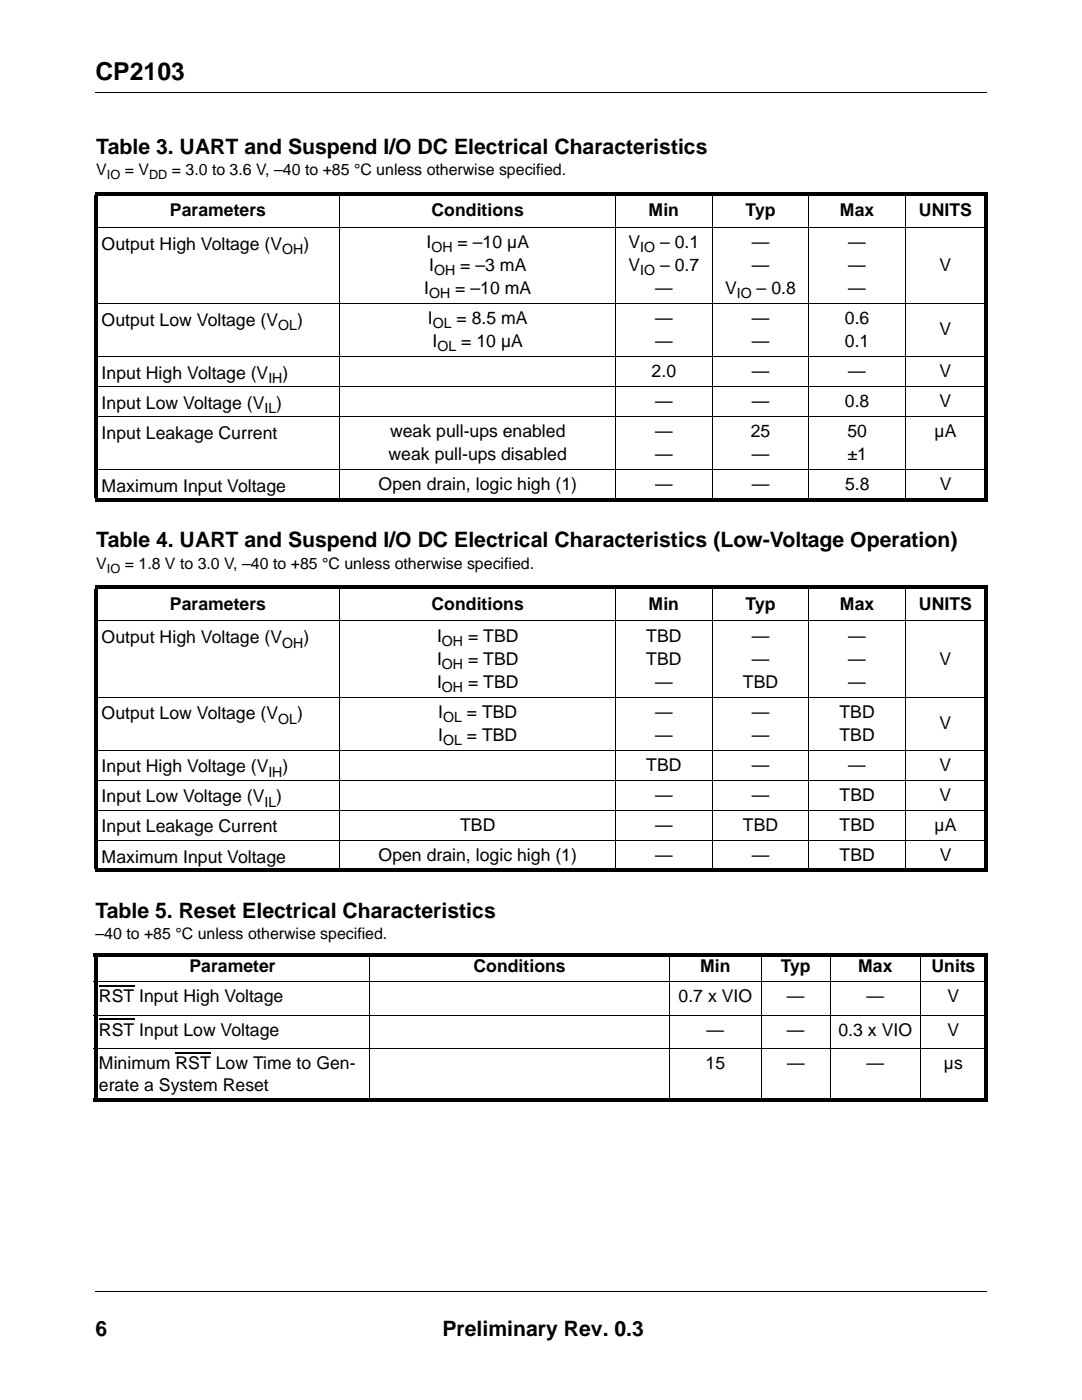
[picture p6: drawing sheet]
<svg xmlns="http://www.w3.org/2000/svg" width="216mm" height="279mm" viewBox="0 0 216 279" stroke-linecap="round" stroke-linejoin="round" font-family="sans-serif">
<defs><g id="words">
<text font-size="4.9" x="19" y="16">CP2103</text>
<g font-size="4.2">
<text x="19.2" y="30.7">Table 3. UART and Suspend I/O DC Electrical Characteristics</text>
<text x="19.2" y="109.2">Table 4. UART and Suspend I/O DC Electrical Characteristics (Low-Voltage Operation)</text>
<text x="19" y="183.2">Table 5. Reset Electrical Characteristics</text>
<text x="19" y="266.7">6</text>
<text x="88.3" y="266.7">Preliminary Rev. 0.3</text>
</g>
<g font-size="3.5">
<text x="33.9" y="43.1">Parameters</text>
<text x="86.1" y="43.1">Conditions</text>
<text x="129.4" y="43.1">Min</text>
<text x="148.8" y="43.1">Typ</text>
<text x="167.6" y="43.1">Max</text>
<text x="183.4" y="43.1">UNITS</text>
<text x="20.3" y="49.8">Output High Voltage (V</text>
<text x="60.5" y="49.8">)</text>
<text x="85.1" y="49.5">I</text>
<text x="91.3" y="49.5">= –10 µA</text>
<text x="125.4" y="49.5">V</text>
<text x="131.7" y="49.5">– 0.1</text>
<text x="150" y="49.5">—</text>
<text x="169.3" y="49.5">—</text>
<text x="84.6" y="58.7">I</text>
<text x="85.6" y="54.1">I</text>
<text x="90.8" y="58.7">= –10 mA</text>
<text x="91.8" y="54.1">= –3 mA</text>
<text x="125.4" y="54.1">V</text>
<text x="130.7" y="58.7">—</text>
<text x="131.7" y="54.1">– 0.7</text>
<text x="144.7" y="58.7">V</text>
<text x="150" y="54.1">—</text>
<text x="151" y="58.7">– 0.8</text>
<text x="169.3" y="54.1">—</text>
<text x="169.3" y="58.7">—</text>
<text x="187.5" y="54.1">V</text>
<text x="20.3" y="65">Output Low Voltage (V</text>
<text x="59.3" y="65">)</text>
<text x="85.4" y="64.7">I</text>
<text x="91.1" y="64.7">= 8.5 mA</text>
<text x="130.7" y="64.7">—</text>
<text x="150" y="64.7">—</text>
<text x="168.6" y="64.7">0.6</text>
<text x="86.3" y="69.3">I</text>
<text x="92" y="69.3">= 10 µA</text>
<text x="130.7" y="69.3">—</text>
<text x="150" y="69.3">—</text>
<text x="168.6" y="69.3">0.1</text>
<text x="187.5" y="66.9">V</text>
<text x="20.3" y="75.6">Input High Voltage (V</text>
<text x="56.4" y="75.6">)</text>
<text x="130" y="75.2">2.0</text>
<text x="150" y="75.2">—</text>
<text x="169.3" y="75.2">—</text>
<text x="187.5" y="75.2">V</text>
<text x="20.3" y="81.6">Input Low Voltage (V )</text>
<text x="130.7" y="81.2">—</text>
<text x="150" y="81.2">—</text>
<text x="168.6" y="81.2">0.8</text>
<text x="187.5" y="81.2">V</text>
<text x="20.3" y="87.6">Input Leakage Current</text>
<text x="77.8" y="87.3">weak pull-ups enabled</text>
<text x="130.7" y="87.3">—</text>
<text x="149.8" y="87.3">25</text>
<text x="169.1" y="87.3">50</text>
<text x="186.5" y="87.3">µA</text>
<text x="77.5" y="91.8">weak pull-ups disabled</text>
<text x="130.7" y="91.8">—</text>
<text x="150" y="91.8">—</text>
<text x="169.1" y="91.8">±1</text>
<text x="20.3" y="98.2">Maximum Input Voltage</text>
<text x="75.5" y="97.8">Open drain, logic high (1)</text>
<text x="130.7" y="97.8">—</text>
<text x="150" y="97.8">—</text>
<text x="168.6" y="97.8">5.8</text>
<text x="187.5" y="97.8">V</text>
<text x="33.9" y="121.7">Parameters</text>
<text x="86.1" y="121.7">Conditions</text>
<text x="129.4" y="121.7">Min</text>
<text x="148.8" y="121.7">Typ</text>
<text x="167.6" y="121.7">Max</text>
<text x="183.4" y="121.7">UNITS</text>
<text x="20.3" y="128.4">Output High Voltage (V</text>
<text x="60.5" y="128.4">)</text>
<text x="87.2" y="128">I</text>
<text x="93.4" y="128">= TBD</text>
<text x="128.9" y="128">TBD</text>
<text x="150" y="128">—</text>
<text x="169.3" y="128">—</text>
<text x="87.2" y="132.6">I</text>
<text x="87.2" y="137.2">I</text>
<text x="93.4" y="132.6">= TBD</text>
<text x="93.4" y="137.2">= TBD</text>
<text x="128.9" y="132.6">TBD</text>
<text x="130.7" y="137.2">—</text>
<text x="148.2" y="137.2">TBD</text>
<text x="150" y="132.6">—</text>
<text x="169.3" y="132.6">—</text>
<text x="169.3" y="137.2">—</text>
<text x="187.5" y="132.6">V</text>
<text x="20.3" y="143.6">Output Low Voltage (V</text>
<text x="59.3" y="143.6">)</text>
<text x="87.4" y="143.2">I</text>
<text x="93.2" y="143.2">= TBD</text>
<text x="130.7" y="143.2">—</text>
<text x="150" y="143.2">—</text>
<text x="167.5" y="143.2">TBD</text>
<text x="87.4" y="147.8">I</text>
<text x="93.2" y="147.8">= TBD</text>
<text x="130.7" y="147.8">—</text>
<text x="150" y="147.8">—</text>
<text x="167.5" y="147.8">TBD</text>
<text x="187.5" y="145.5">V</text>
<text x="20.3" y="154.2">Input High Voltage (V</text>
<text x="56.4" y="154.2">)</text>
<text x="128.9" y="153.8">TBD</text>
<text x="150" y="153.8">—</text>
<text x="169.3" y="153.8">—</text>
<text x="187.5" y="153.8">V</text>
<text x="20.3" y="160.1">Input Low Voltage (V )</text>
<text x="130.7" y="159.8">—</text>
<text x="150" y="159.8">—</text>
<text x="167.5" y="159.8">TBD</text>
<text x="187.5" y="159.8">V</text>
<text x="20.3" y="166.1">Input Leakage Current</text>
<text x="91.8" y="165.8">TBD</text>
<text x="130.7" y="165.8">—</text>
<text x="148.2" y="165.8">TBD</text>
<text x="167.5" y="165.8">TBD</text>
<text x="186.5" y="165.8">µA</text>
<text x="20.3" y="172.1">Maximum Input Voltage</text>
<text x="75.5" y="171.8">Open drain, logic high (1)</text>
<text x="130.7" y="171.8">—</text>
<text x="150" y="171.8">—</text>
<text x="167.5" y="171.8">TBD</text>
<text x="187.5" y="171.8">V</text>
<text x="37.8" y="194">Parameter</text>
<text x="94.5" y="194">Conditions</text>
<text x="139.7" y="194">Min</text>
<text x="155.8" y="194">Typ</text>
<text x="171.2" y="194">Max</text>
<text x="185.9" y="194">Units</text>
<text x="19.8" y="200">RST Input High Voltage</text>
<text x="135.4" y="200">0.7 x VIO</text>
<text x="157" y="200">—</text>
<text x="172.9" y="200">—</text>
<text x="189.1" y="200">V</text>
<text x="19.7" y="206.7">RST Input Low Voltage</text>
<text x="141" y="206.7">—</text>
<text x="157" y="206.7">—</text>
<text x="167.3" y="206.7">0.3 x VIO</text>
<text x="189" y="206.7">V</text>
<text x="19.7" y="213.4">Minimum RST Low Time to Gen-</text>
<text x="140.8" y="213.4">15</text>
<text x="157" y="213.4">—</text>
<text x="172.9" y="213.4">—</text>
<text x="188.3" y="213.4">µs</text>
<text x="19.7" y="217.7">erate a System Reset</text>
</g>
<g font-size="3.2">
<text x="19.2" y="34.9">V</text>
<text x="24.9" y="34.9">= V</text>
<text x="34.3" y="34.9">= 3.0 to 3.6 V, –40 to +85 °C unless otherwise specified.</text>
<text x="19.2" y="113.5">V</text>
<text x="24.9" y="113.5">= 1.8 V to 3.0 V, –40 to +85 °C unless otherwise specified.</text>
<text x="19" y="187.4">–40 to +85 °C unless otherwise specified.</text>
</g>
<g font-size="2.8">
<text x="56.3" y="50.7">OH</text>
<text x="86.1" y="50.4">OH</text>
<text x="127.7" y="50.4">IO</text>
<text x="85.6" y="59.5">OH</text>
<text x="86.6" y="55">OH</text>
<text x="127.7" y="55">IO</text>
<text x="147" y="59.5">IO</text>
<text x="55.5" y="65.9">OL</text>
<text x="86.4" y="65.6">OL</text>
<text x="87.3" y="70.1">OL</text>
<text x="53.6" y="76.5">IH</text>
<text x="52.8" y="82.5">IL</text>
<text x="56.3" y="129.3">OH</text>
<text x="88.2" y="128.9">OH</text>
<text x="88.2" y="133.5">OH</text>
<text x="88.2" y="138.1">OH</text>
<text x="55.5" y="144.4">OL</text>
<text x="88.4" y="144.1">OL</text>
<text x="88.4" y="148.7">OL</text>
<text x="53.6" y="155">IH</text>
<text x="52.8" y="161">IL</text>
</g>
<g font-size="2.5">
<text x="21.3" y="35.7">IO</text>
<text x="29.7" y="35.7">DD</text>
<text x="21.3" y="114.3">IO</text>
</g>
</g></defs>
<path d="M19 18.4h177.8M19.1 257.8h177.8" fill="none" stroke="#000" stroke-width=".2"/>
<path d="M166.5 259.4h30.7v14.7h-30.7z" fill="#fff"/>
<path d="M19.7 196.7h7.1M19.7 203.4h7.1M35 210.1h7.1" fill="none" stroke="#000" stroke-width=".25"/>
<path d="M18.9 38.3h178.1v.7h-178.1zM18.9 39h.7v60.4h-.7zM196.3 39h.7v60.4h-.7zM18.9 99.4h178.1v.7h-178.1zM18.9 116.9h178.1v.7h-178.1zM18.9 173.3h178.1v.7h-178.1zM18.9 117.6h.7v55.7h-.7zM196.3 117.6h.7v55.7h-.7zM18.7 190.3h178.4v.7h-178.4zM18.7 219.2h178.4v.7h-178.4zM18.7 191h.7v28.2h-.7zM196.4 191h.7v28.2h-.7z" fill="#000"/>
<g fill="none" stroke="#000" stroke-width=".2">
<path d="M67.8 38.3v61.8M122.9 38.3v61.8M142.1 38.3v61.8M161.4 38.3v61.8M180.7 38.3v61.8M18.9 45.4h178.1M18.9 60.6h178.1M18.9 71.1h178.1M18.9 77.1h178.1M18.9 83.1h178.1M18.9 93.7h178.1M67.8 116.9v57.1"/>
<path d="M122.9 116.9v57.1M142.1 116.9v57.1M161.4 116.9v57.1M180.7 116.9v57.1M18.9 123.9h178.1M18.9 139.1h178.1M18.9 149.7h178.1M18.9 155.7h178.1M18.9 161.7h178.1M18.9 167.7h178.1M18.7 195.9h178.4M73.8 190.2v29.7"/>
<path d="M133.6 190.2v29.7M151.9 190.2v29.7M165.7 190.2v29.7M183.7 190.2v29.7M18.7 202.6h178.4M18.7 209.3h178.4"/>
</g>
<use href="#words"/>
</svg>
